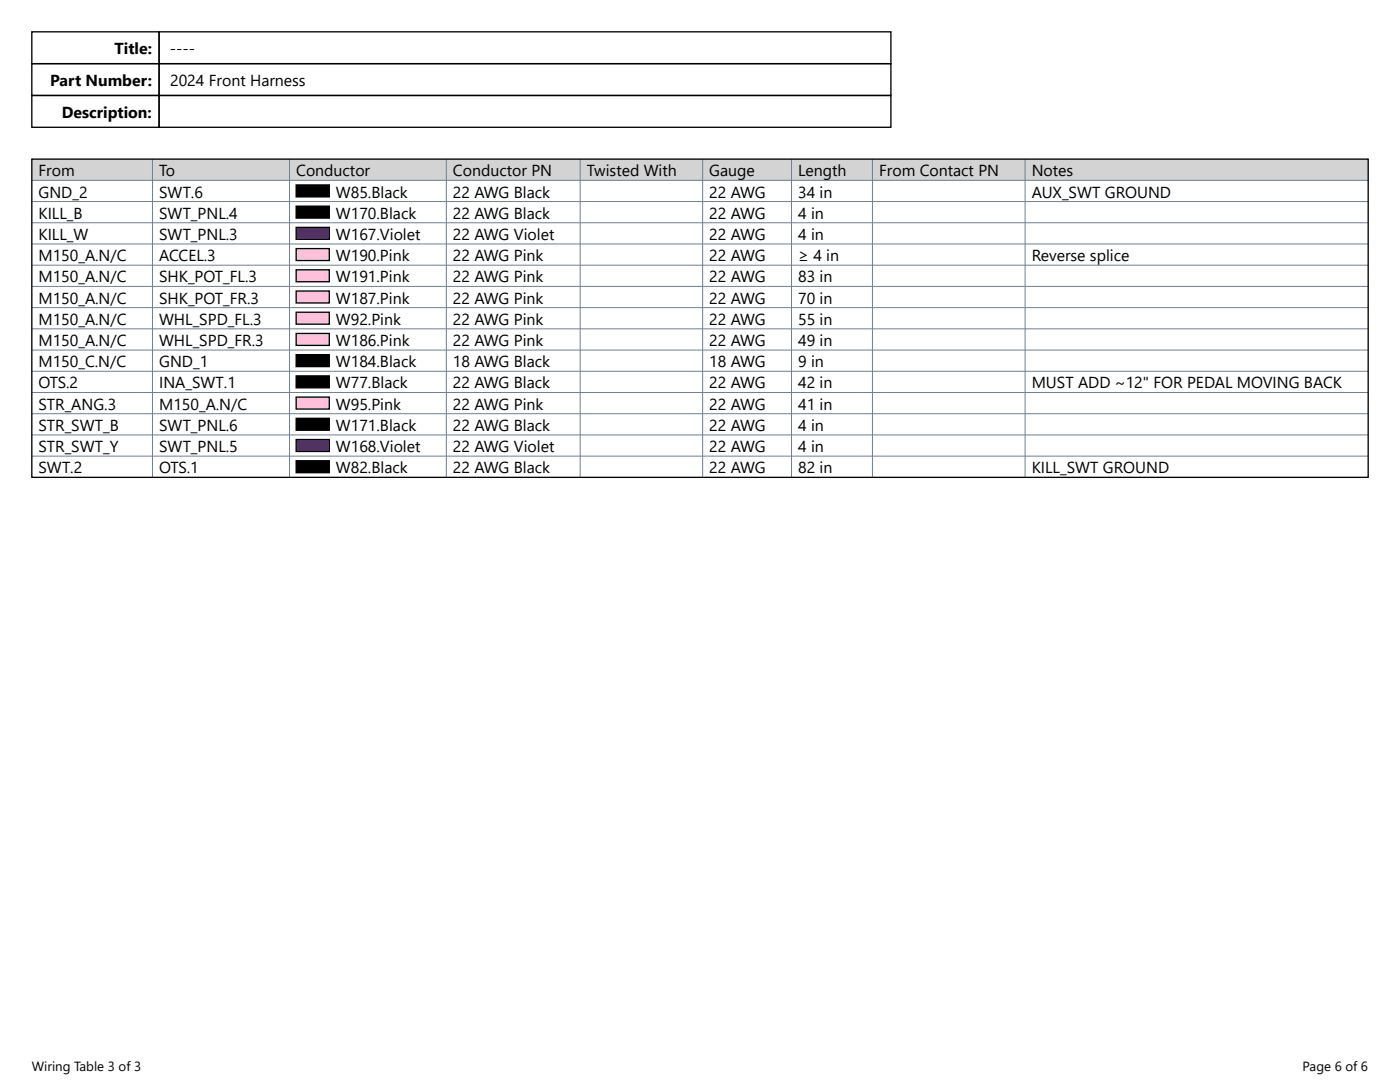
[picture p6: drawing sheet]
<svg xmlns="http://www.w3.org/2000/svg" width="279mm" height="216mm" viewBox="0 0 279 216" stroke-linecap="round" stroke-linejoin="round" font-family="sans-serif">
<defs><g id="words">
<g font-size="3.2">
<text x="22.9" y="10.8">Title:</text>
<text x="33.9" y="10.8">----</text>
<text x="10" y="17.2">Part Number:</text>
<text x="33.9" y="17.2">2024 Front Harness</text>
<text x="12.4" y="23.5">Description:</text>
<text x="7.7" y="35.2">From</text>
<text x="31.8" y="35.2">To</text>
<text x="59.1" y="35.2">Conductor</text>
<text x="90.4" y="35.2">Conductor PN</text>
<text x="117.1" y="35.2">Twisted With</text>
<text x="141.6" y="35.2">Gauge</text>
<text x="159.3" y="35.2">Length</text>
<text x="175.4" y="35.2">From Contact PN</text>
<text x="205.9" y="35.2">Notes</text>
<text x="7.7" y="39.4">GND_2</text>
<text x="31.8" y="39.4">SWT.6</text>
<text x="67" y="39.4">W85.Black</text>
<text x="90.4" y="39.4">22 AWG Black</text>
<text x="141.6" y="39.4">22 AWG</text>
<text x="159.3" y="39.4">34 in</text>
<text x="205.9" y="39.4">AUX_SWT GROUND</text>
<text x="7.7" y="43.6">KILL_B</text>
<text x="7.7" y="47.9">KILL_W</text>
<text x="31.8" y="43.6">SWT_PNL.4</text>
<text x="31.8" y="47.9">SWT_PNL.3</text>
<text x="67" y="43.6">W170.Black</text>
<text x="67" y="47.9">W167.Violet</text>
<text x="90.4" y="43.6">22 AWG Black</text>
<text x="90.4" y="47.9">22 AWG Violet</text>
<text x="141.6" y="43.6">22 AWG</text>
<text x="141.6" y="47.9">22 AWG</text>
<text x="159.3" y="43.6">4 in</text>
<text x="159.3" y="47.9">4 in</text>
<text x="7.7" y="52.1">M150_A.N/C</text>
<text x="31.8" y="52.1">ACCEL.3</text>
<text x="67" y="52.1">W190.Pink</text>
<text x="90.4" y="52.1">22 AWG Pink</text>
<text x="141.6" y="52.1">22 AWG</text>
<text x="159.3" y="52.1">≥ 4 in</text>
<text x="205.9" y="52.1">Reverse splice</text>
<text x="7.7" y="56.3">M150_A.N/C</text>
<text x="31.8" y="56.3">SHK_POT_FL.3</text>
<text x="67" y="56.3">W191.Pink</text>
<text x="90.4" y="56.3">22 AWG Pink</text>
<text x="141.6" y="56.3">22 AWG</text>
<text x="159.3" y="56.3">83 in</text>
<text x="7.7" y="60.6">M150_A.N/C</text>
<text x="7.7" y="64.8">M150_A.N/C</text>
<text x="31.8" y="60.6">SHK_POT_FR.3</text>
<text x="31.8" y="64.8">WHL_SPD_FL.3</text>
<text x="67" y="60.6">W187.Pink</text>
<text x="67" y="64.8">W92.Pink</text>
<text x="90.4" y="60.6">22 AWG Pink</text>
<text x="90.4" y="64.8">22 AWG Pink</text>
<text x="141.6" y="60.6">22 AWG</text>
<text x="141.6" y="64.8">22 AWG</text>
<text x="159.3" y="60.6">70 in</text>
<text x="159.3" y="64.8">55 in</text>
<text x="7.7" y="69">M150_A.N/C</text>
<text x="31.8" y="69">WHL_SPD_FR.3</text>
<text x="67" y="69">W186.Pink</text>
<text x="90.4" y="69">22 AWG Pink</text>
<text x="141.6" y="69">22 AWG</text>
<text x="159.3" y="69">49 in</text>
<text x="7.7" y="73.3">M150_C.N/C</text>
<text x="7.7" y="77.5">OTS.2</text>
<text x="31.8" y="73.3">GND_1</text>
<text x="31.8" y="77.5">INA_SWT.1</text>
<text x="67" y="73.3">W184.Black</text>
<text x="67" y="77.5">W77.Black</text>
<text x="90.4" y="73.3">18 AWG Black</text>
<text x="90.4" y="77.5">22 AWG Black</text>
<text x="141.6" y="73.3">18 AWG</text>
<text x="141.6" y="77.5">22 AWG</text>
<text x="159.3" y="73.3">9 in</text>
<text x="159.3" y="77.5">42 in</text>
<text x="205.9" y="77.5">MUST ADD ~12&quot; FOR PEDAL MOVING BACK</text>
<text x="7.7" y="81.7">STR_ANG.3</text>
<text x="31.8" y="81.7">M150_A.N/C</text>
<text x="67" y="81.7">W95.Pink</text>
<text x="90.4" y="81.7">22 AWG Pink</text>
<text x="141.6" y="81.7">22 AWG</text>
<text x="159.3" y="81.7">41 in</text>
<text x="7.7" y="86">STR_SWT_B</text>
<text x="31.8" y="86">SWT_PNL.6</text>
<text x="67" y="86">W171.Black</text>
<text x="90.4" y="86">22 AWG Black</text>
<text x="141.6" y="86">22 AWG</text>
<text x="159.3" y="86">4 in</text>
<text x="7.7" y="90.2">STR_SWT_Y</text>
<text x="7.7" y="94.4">SWT.2</text>
<text x="31.8" y="90.2">SWT_PNL.5</text>
<text x="31.8" y="94.4">OTS.1</text>
<text x="67" y="90.2">W168.Violet</text>
<text x="67" y="94.4">W82.Black</text>
<text x="90.4" y="90.2">22 AWG Violet</text>
<text x="90.4" y="94.4">22 AWG Black</text>
<text x="141.6" y="90.2">22 AWG</text>
<text x="141.6" y="94.4">22 AWG</text>
<text x="159.3" y="90.2">4 in</text>
<text x="159.3" y="94.4">82 in</text>
<text x="205.9" y="94.4">KILL_SWT GROUND</text>
</g>
<g font-size="2.6">
<text x="6.3" y="213.7">Wiring Table 3 of 3</text>
<text x="260" y="213.7">Page 6 of 6</text>
</g>
</g></defs>
<path d="M6.3 31.8h266.8v4.2h-266.8z" fill-rule="evenodd" fill="#d3d3d3"/>
<g fill="none" stroke="#708090" stroke-width=".2">
<path d="M6.3 36h266.8M30.4 31.8v63.4M57.8 31.8v63.4M89.1 31.8v63.4M115.8 31.8v63.4M140.2 31.8v63.4M158 31.8v63.4M174.1 31.8v63.4M204.6 31.8v63.4M6.3 40.2h266.8M6.3 44.5h266.8M6.3 48.7h266.8"/>
<path d="M6.3 52.9h266.8M6.3 57.1h266.8M6.3 61.4h266.8M6.3 65.6h266.8M6.3 69.8h266.8M6.3 74.1h266.8M6.3 78.3h266.8M6.3 82.5h266.8M6.3 86.8h266.8M6.3 91h266.8"/>
</g>
<g fill="#000" stroke="#000" stroke-width=".26">
<path d="M59.1 36.9h6.6v2.4h-6.6z" fill-rule="evenodd"/>
<path d="M59.1 41.1h6.6v2.4h-6.6z" fill-rule="evenodd"/>
</g>
<path d="M59.1 45.4h6.6v2.4h-6.6z" fill-rule="evenodd" fill="#762ca7" stroke="#000" stroke-width=".26"/>
<g fill="#ffc0db" stroke="#000" stroke-width=".26">
<path d="M59.1 49.6h6.6v2.4h-6.6z" fill-rule="evenodd"/>
<path d="M59.1 53.8h6.6v2.4h-6.6z" fill-rule="evenodd"/>
<path d="M59.1 58.1h6.6v2.4h-6.6z" fill-rule="evenodd"/>
<path d="M59.1 62.3h6.6v2.4h-6.6z" fill-rule="evenodd"/>
<path d="M59.1 66.5h6.6v2.4h-6.6z" fill-rule="evenodd"/>
</g>
<g fill="#000" stroke="#000" stroke-width=".26">
<path d="M59.1 70.8h6.6v2.4h-6.6z" fill-rule="evenodd"/>
<path d="M59.1 75h6.6v2.4h-6.6z" fill-rule="evenodd"/>
</g>
<path d="M59.1 79.2h6.6v2.4h-6.6z" fill-rule="evenodd" fill="#ffc0db" stroke="#000" stroke-width=".26"/>
<path d="M59.1 83.5h6.6v2.4h-6.6z" fill-rule="evenodd" fill="#000" stroke="#000" stroke-width=".26"/>
<path d="M59.1 87.7h6.6v2.4h-6.6z" fill-rule="evenodd" fill="#762ca7" stroke="#000" stroke-width=".26"/>
<path d="M59.1 91.9h6.6v2.4h-6.6z" fill-rule="evenodd" fill="#000" stroke="#000" stroke-width=".26"/>
<path d="M6.3 12.7h25.4v6.4h-25.4zM6.3 6.4h25.4v6.3h-25.4zM6.3 19h25.4v6.4h-25.4zM31.8 6.4h146v6.3h-146zM31.8 12.7h146v6.4h-146zM31.8 19h146v6.4h-146zM6.3 31.8h266.8v63.4h-266.8z" fill="none" stroke="#000" stroke-width=".26"/>
<use href="#words"/>
</svg>
